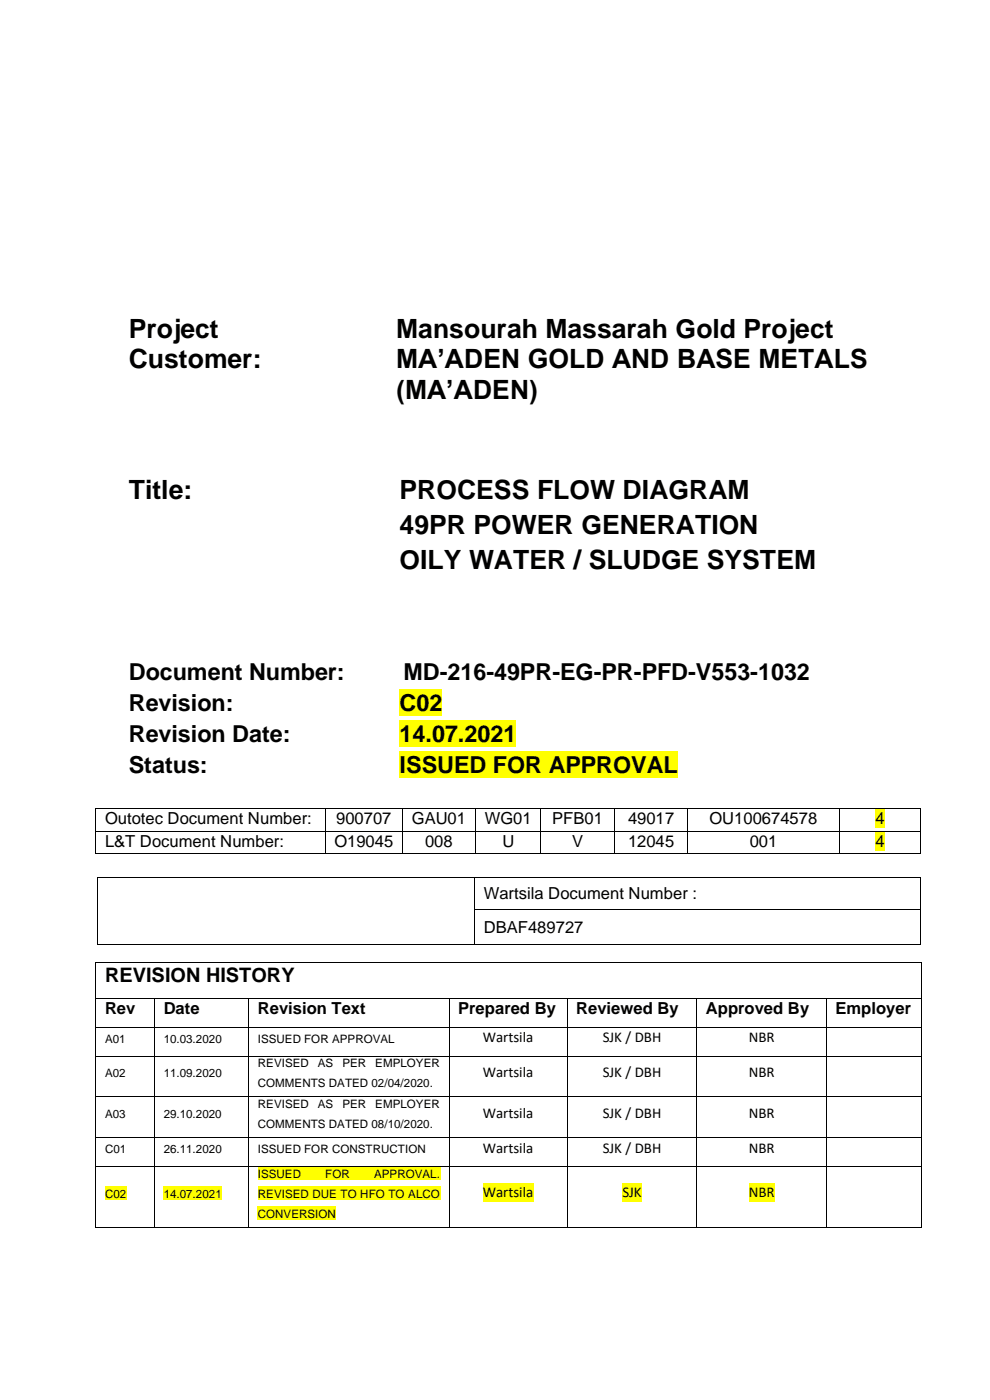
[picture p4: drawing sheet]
<svg xmlns="http://www.w3.org/2000/svg" width="210mm" height="297mm" viewBox="0 0 210 297" stroke-linecap="round" stroke-linejoin="round" font-family="sans-serif">
<defs><g id="words">
<g font-size="5.6">
<text x="27.3" y="71.6">Project</text>
<text x="84" y="71.6">Mansourah Massarah Gold Project</text>
<text x="27.3" y="78.1">Customer:</text>
<text x="84" y="78.1">MA’ADEN GOLD AND BASE METALS</text>
<text x="84" y="84.6">(MA’ADEN)</text>
<text x="27.3" y="105.9">Title:</text>
<text x="84.8" y="105.9">PROCESS FLOW DIAGRAM</text>
<text x="84.8" y="113.3">49PR POWER GENERATION</text>
<text x="84.8" y="120.8">OILY WATER / SLUDGE SYSTEM</text>
</g>
<g font-size="5">
<text x="27.3" y="144.4">Document Number:</text>
<text x="85.6" y="144.4">MD-216-49PR-EG-PR-PFD-V553-1032</text>
<text x="27.3" y="150.9">Revision:</text>
<text x="84.8" y="150.9">C02</text>
<text x="27.3" y="157.5">Revision Date:</text>
<text x="84.8" y="157.5">14.07.2021</text>
<text x="27.3" y="164">Status:</text>
<text x="84.8" y="164">I</text>
<text x="86.2" y="164">SSUED FOR APPROVAL</text>
</g>
<text font-size="4.2" x="22.3" y="208.4">REVISION HISTORY</text>
<g font-size="3.5">
<text x="22.3" y="174.9">Outotec Document Number:</text>
<text x="22.3" y="179.7">L&amp;T Document Number:</text>
<text x="70.9" y="179.7">O19045</text>
<text x="71.3" y="174.9">900707</text>
<text x="87.4" y="174.9">GAU01</text>
<text x="90.2" y="179.7">008</text>
<text x="102.8" y="174.9">WG01</text>
<text x="106.6" y="179.7">U</text>
<text x="117.2" y="174.9">PFB01</text>
<text x="121.4" y="179.7">V</text>
<text x="133.2" y="174.9">49017</text>
<text x="133.2" y="179.7">12045</text>
<text x="150.5" y="174.9">OU100674578</text>
<text x="159" y="179.7">001</text>
<text x="185.7" y="174.9">4</text>
<text x="185.7" y="179.7">4</text>
<text x="102.6" y="190.8">Wartsila Document Number :</text>
<text x="102.6" y="197.9">DBAF489727</text>
<text x="22.3" y="215.2">Rev</text>
<text x="34.7" y="215.2">Date</text>
<text x="54.7" y="215.2">Revision Text</text>
<text x="97.2" y="215.2">Prepared By</text>
<text x="122.2" y="215.2">Reviewed By</text>
<text x="149.8" y="215.2">Approved By</text>
<text x="177.2" y="215.2">Employer</text>
</g>
<g font-size="3.2">
<text x="102.4" y="221.1">Wartsila</text>
<text x="127.9" y="221.1">SJK / DBH</text>
<text x="158.9" y="221.1">NBR</text>
<text x="102.4" y="228.5">Wartsila</text>
<text x="127.9" y="228.5">SJK / DBH</text>
<text x="158.9" y="228.5">NBR</text>
<text x="102.4" y="237.2">Wartsila</text>
<text x="127.9" y="237.2">SJK / DBH</text>
<text x="158.9" y="237.2">NBR</text>
<text x="102.4" y="244.6">Wartsila</text>
<text x="127.9" y="244.6">SJK / DBH</text>
<text x="158.9" y="244.6">NBR</text>
<text x="102.4" y="254">Wartsila</text>
<text x="132" y="254">SJK</text>
<text x="158.9" y="254">NBR</text>
</g>
<g font-size="2.5">
<text x="22.3" y="221.3">A01</text>
<text x="34.7" y="221.3">10.03.2020</text>
<text x="54.7" y="221.3">ISSUED FOR APPROVAL</text>
<text x="54.7" y="226.5">REVISED</text>
<text x="67.4" y="226.5">AS</text>
<text x="72.6" y="226.5">PER</text>
<text x="79.6" y="226.5">EMPLOYER</text>
<text x="22.3" y="228.6">A02</text>
<text x="34.7" y="228.6">11.09.2020</text>
<text x="54.7" y="230.7">COMMENTS DATED 02/04/2020.</text>
<text x="22.3" y="237.3">A03</text>
<text x="34.7" y="237.3">29.10.2020</text>
<text x="54.7" y="235.2">REVISED</text>
<text x="54.7" y="239.4">COMMENTS DATED 08/10/2020.</text>
<text x="67.4" y="235.2">AS</text>
<text x="72.6" y="235.2">PER</text>
<text x="79.6" y="235.2">EMPLOYER</text>
<text x="22.3" y="244.6">C01</text>
<text x="34.7" y="244.6">26.11.2020</text>
<text x="54.7" y="244.6">ISSUED FOR CONSTRUCTION</text>
<text x="54.7" y="249.8">ISSUED</text>
<text x="69" y="249.8">FOR</text>
<text x="79.4" y="249.8">APPROVAL.</text>
<text x="22.3" y="254.1">C02</text>
<text x="34.7" y="254.1">14.07.2021</text>
<text x="54.7" y="254.1">REVISED DUE TO HFO TO ALCO</text>
<text x="54.7" y="258.4">CONVERSION</text>
</g>
</g></defs>
<path d="M84.8 146.3h9v5.7h-9z" fill-rule="evenodd" fill="#ff0"/>
<g fill="#fff">
<path d="M25.4 152.8h57.5v6.6h-57.5z" fill-rule="evenodd"/>
<path d="M27.3 152.8h53.7v6.6h-53.7z" fill-rule="evenodd"/>
</g>
<path d="M84.8 152.8h24.7v5.7h-24.7z" fill-rule="evenodd" fill="#ff0"/>
<g fill="#fff">
<path d="M25.4 159.4h57.5v6.5h-57.5z" fill-rule="evenodd"/>
<path d="M27.3 159.4h53.7v6.5h-53.7z" fill-rule="evenodd"/>
</g>
<path d="M84.8 159.4h58.9v5.7h-58.9z" fill-rule="evenodd" fill="#ff0"/>
<g fill="#000">
<path d="M20.5 186.1h.2v.2h-.2z" fill-rule="evenodd"/>
<path d="M20.5 186.1h.2v.2h-.2z" fill-rule="evenodd"/>
<path d="M20.5 192.8h.2v.2h-.2z" fill-rule="evenodd"/>
<path d="M100.6 186.1h.2v.2h-.2z" fill-rule="evenodd"/>
<path d="M100.6 192.8h.2v.2h-.2z" fill-rule="evenodd"/>
<path d="M195.2 186.1h.2v.2h-.2z" fill-rule="evenodd"/>
<path d="M195.2 186.1h.2v.2h-.2z" fill-rule="evenodd"/>
<path d="M195.2 192.8h.2v.2h-.2z" fill-rule="evenodd"/>
<path d="M20.5 200.3h.2v.1h-.2z" fill-rule="evenodd"/>
<path d="M20.5 200.3h.2v.1h-.2z" fill-rule="evenodd"/>
<path d="M100.6 200.3h.2v.1h-.2z" fill-rule="evenodd"/>
<path d="M195.2 200.3h.2v.1h-.2z" fill-rule="evenodd"/>
<path d="M195.2 200.3h.2v.1h-.2z" fill-rule="evenodd"/>
</g>
<path d="M20.6 186.3v6.5M20.6 193v7.3M20.7 186.2h79.9M100.7 186.3v6.5M100.7 193v7.3M100.8 186.2h94.4M100.8 192.9h94.4M195.3 186.3v6.5M195.3 193v7.3M20.7 200.3h79.9M100.8 200.3h94.4" fill="none" stroke="#000" stroke-width=".21"/>
<path d="M185.7 171.6h2v4.1h-2z" fill-rule="evenodd" fill="#ff0"/>
<g fill="#000">
<path d="M20.3 171.4h.1v.2h-.1z" fill-rule="evenodd"/>
<path d="M20.3 171.4h.1v.2h-.1z" fill-rule="evenodd"/>
<path d="M68.9 171.4h.2v.2h-.2z" fill-rule="evenodd"/>
<path d="M85.3 171.4h.1v.2h-.1z" fill-rule="evenodd"/>
<path d="M100.9 171.4h.1v.2h-.1z" fill-rule="evenodd"/>
<path d="M114.7 171.4h.1v.2h-.1z" fill-rule="evenodd"/>
<path d="M130.3 171.4h.2v.2h-.2z" fill-rule="evenodd"/>
<path d="M145.9 171.4h.1v.2h-.1z" fill-rule="evenodd"/>
<path d="M177.9 171.4h.2v.2h-.2z" fill-rule="evenodd"/>
<path d="M195.3 171.4h.1v.2h-.1z" fill-rule="evenodd"/>
<path d="M195.3 171.4h.1v.2h-.1z" fill-rule="evenodd"/>
</g>
<g fill="none" stroke="#000" stroke-width=".21">
<path d="M20.4 171.6v4.7M20.4 171.5h48.5M69 171.6v4.7M69.1 171.5h16.2M85.4 171.6v4.7M85.4 171.5h15.5M100.9 171.6v4.7M101 171.5h13.7M114.7 171.6v4.7M114.8 171.5h15.5M130.4 171.6v4.7M130.5 171.5h15.4"/>
<path d="M145.9 171.6v4.7M146 171.5h31.9M178 171.6v4.7M178.1 171.5h17.2M195.4 171.6v4.7"/>
</g>
<path d="M185.7 176.4h2v4.1h-2z" fill-rule="evenodd" fill="#ff0"/>
<g fill="#000">
<path d="M20.3 176.3h.1v.1h-.1z" fill-rule="evenodd"/>
<path d="M68.9 176.3h.2v.1h-.2z" fill-rule="evenodd"/>
<path d="M85.3 176.3h.1v.1h-.1z" fill-rule="evenodd"/>
<path d="M100.9 176.3h.1v.1h-.1z" fill-rule="evenodd"/>
<path d="M114.7 176.3h.1v.1h-.1z" fill-rule="evenodd"/>
<path d="M130.3 176.3h.2v.1h-.2z" fill-rule="evenodd"/>
<path d="M145.9 176.3h.1v.1h-.1z" fill-rule="evenodd"/>
<path d="M177.9 176.3h.2v.1h-.2z" fill-rule="evenodd"/>
<path d="M195.3 176.3h.1v.1h-.1z" fill-rule="evenodd"/>
<path d="M20.3 181.1h.1v.2h-.1z" fill-rule="evenodd"/>
<path d="M20.3 181.1h.1v.2h-.1z" fill-rule="evenodd"/>
<path d="M68.9 181.1h.2v.2h-.2z" fill-rule="evenodd"/>
<path d="M85.3 181.1h.1v.2h-.1z" fill-rule="evenodd"/>
<path d="M100.9 181.1h.1v.2h-.1z" fill-rule="evenodd"/>
<path d="M114.7 181.1h.1v.2h-.1z" fill-rule="evenodd"/>
<path d="M130.3 181.1h.2v.2h-.2z" fill-rule="evenodd"/>
<path d="M145.9 181.1h.1v.2h-.1z" fill-rule="evenodd"/>
<path d="M177.9 181.1h.2v.2h-.2z" fill-rule="evenodd"/>
<path d="M195.3 181.1h.1v.2h-.1z" fill-rule="evenodd"/>
<path d="M195.3 181.1h.1v.2h-.1z" fill-rule="evenodd"/>
<path d="M20.3 204.2h.1v.2h-.1z" fill-rule="evenodd"/>
<path d="M20.3 204.2h.1v.2h-.1z" fill-rule="evenodd"/>
<path d="M20.3 211.7h.1v.2h-.1z" fill-rule="evenodd"/>
<path d="M20.3 218h.1v.1h-.1z" fill-rule="evenodd"/>
<path d="M32.7 211.7h.2v.2h-.2z" fill-rule="evenodd"/>
<path d="M32.7 218h.2v.1h-.2z" fill-rule="evenodd"/>
<path d="M52.7 211.7h.2v.2h-.2z" fill-rule="evenodd"/>
<path d="M52.7 218h.2v.1h-.2z" fill-rule="evenodd"/>
<path d="M95.2 211.7h.2v.2h-.2z" fill-rule="evenodd"/>
<path d="M95.2 218h.2v.1h-.2z" fill-rule="evenodd"/>
<path d="M120.3 211.7h.1v.2h-.1z" fill-rule="evenodd"/>
<path d="M120.3 218h.1v.1h-.1z" fill-rule="evenodd"/>
<path d="M147.8 211.7h.1v.2h-.1z" fill-rule="evenodd"/>
<path d="M147.8 218h.1v.1h-.1z" fill-rule="evenodd"/>
<path d="M175.3 211.7h.1v.2h-.1z" fill-rule="evenodd"/>
<path d="M175.3 218h.1v.1h-.1z" fill-rule="evenodd"/>
<path d="M195.4 204.2h.1v.2h-.1z" fill-rule="evenodd"/>
<path d="M195.4 204.2h.1v.2h-.1z" fill-rule="evenodd"/>
<path d="M195.4 211.7h.1v.2h-.1z" fill-rule="evenodd"/>
<path d="M195.4 218h.1v.1h-.1z" fill-rule="evenodd"/>
<path d="M20.3 224h.1v.1h-.1z" fill-rule="evenodd"/>
<path d="M20.3 232.7h.1v.1h-.1z" fill-rule="evenodd"/>
<path d="M32.7 224h.2v.1h-.2z" fill-rule="evenodd"/>
<path d="M32.7 232.7h.2v.1h-.2z" fill-rule="evenodd"/>
<path d="M52.7 224h.2v.1h-.2z" fill-rule="evenodd"/>
<path d="M52.7 232.7h.2v.1h-.2z" fill-rule="evenodd"/>
<path d="M95.2 224h.2v.1h-.2z" fill-rule="evenodd"/>
<path d="M95.2 232.7h.2v.1h-.2z" fill-rule="evenodd"/>
<path d="M120.3 224h.1v.1h-.1z" fill-rule="evenodd"/>
<path d="M120.3 232.7h.1v.1h-.1z" fill-rule="evenodd"/>
<path d="M147.8 224h.1v.1h-.1z" fill-rule="evenodd"/>
<path d="M147.8 232.7h.1v.1h-.1z" fill-rule="evenodd"/>
<path d="M175.3 224h.1v.1h-.1z" fill-rule="evenodd"/>
<path d="M175.3 232.7h.1v.1h-.1z" fill-rule="evenodd"/>
<path d="M195.4 224h.1v.1h-.1z" fill-rule="evenodd"/>
<path d="M195.4 232.7h.1v.1h-.1z" fill-rule="evenodd"/>
<path d="M20.3 241.3h.1v.2h-.1z" fill-rule="evenodd"/>
<path d="M32.7 241.3h.2v.2h-.2z" fill-rule="evenodd"/>
<path d="M52.7 241.3h.2v.2h-.2z" fill-rule="evenodd"/>
<path d="M95.2 241.3h.2v.2h-.2z" fill-rule="evenodd"/>
<path d="M120.3 241.3h.1v.2h-.1z" fill-rule="evenodd"/>
<path d="M147.8 241.3h.1v.2h-.1z" fill-rule="evenodd"/>
<path d="M175.3 241.3h.1v.2h-.1z" fill-rule="evenodd"/>
<path d="M195.4 241.3h.1v.2h-.1z" fill-rule="evenodd"/>
</g>
<g fill="none" stroke="#000" stroke-width=".21">
<path d="M20.4 176.4v4.7M20.4 176.3h48.5M69 176.4v4.7M69.1 176.3h16.2M85.4 176.4v4.7M85.4 176.3h15.5M100.9 176.4v4.7M101 176.3h13.7M114.7 176.4v4.7M114.8 176.3h15.5M130.4 176.4v4.7M130.5 176.3h15.4"/>
<path d="M145.9 176.4v4.7M146 176.3h31.9M178 176.4v4.7M178.1 176.3h17.2M195.4 176.4v4.7M20.4 181.2h48.5M69.1 181.2h16.2M85.4 181.2h15.5M101 181.2h13.7M114.8 181.2h15.5M130.5 181.2h15.4M146 181.2h31.9"/>
<path d="M178.1 181.2h17.2M20.4 204.4v7.3M20.4 211.9v6.1M20.4 218.1v5.9M20.4 204.3h175M20.4 211.8h12.3M20.4 218.1h12.3M32.8 211.9v6.1M32.8 218.1v5.9M32.9 211.8h19.8M32.9 218.1h19.8M52.8 211.9v6.1"/>
<path d="M52.8 218.1v5.9M52.9 211.8h42.3M52.9 218.1h42.3M95.3 211.9v6.1M95.3 218.1v5.9M95.4 211.8h24.9M95.4 218.1h24.9M120.3 211.9v6.1M120.3 218.1v5.9M120.4 211.8h27.4M120.4 218.1h27.4M147.9 211.9v6.1"/>
<path d="M147.9 218.1v5.9M147.9 211.8h27.4M147.9 218.1h27.4M175.3 211.9v6.1M175.3 218.1v5.9M175.4 211.8h20M175.4 218.1h20M195.4 204.4v7.3M195.4 211.9v6.1M195.4 218.1v5.9M20.4 224.1v8.6M20.4 232.8v8.5"/>
<path d="M20.4 224.1h12.3M20.4 232.7h12.3M32.8 224.1v8.6M32.8 232.8v8.5M32.9 224.1h19.8M32.9 232.7h19.8M52.8 224.1v8.6M52.8 232.8v8.5M52.9 224.1h42.3M52.9 232.7h42.3M95.3 224.1v8.6M95.3 232.8v8.5"/>
<path d="M95.4 224.1h24.9M95.4 232.7h24.9M120.3 224.1v8.6M120.3 232.8v8.5M120.4 224.1h27.4M120.4 232.7h27.4M147.9 224.1v8.6M147.9 232.8v8.5M147.9 224.1h27.4M147.9 232.7h27.4M175.3 224.1v8.6M175.3 232.8v8.5"/>
<path d="M175.4 224.1h20M175.4 232.7h20M195.4 224.1v8.6M195.4 232.8v8.5M20.4 241.5v5.8M20.4 241.4h12.3M32.8 241.5v5.8M32.9 241.4h19.8M52.8 241.5v5.8M52.9 241.4h42.3M95.3 241.5v5.8M95.4 241.4h24.9"/>
<path d="M120.3 241.5v5.8M120.4 241.4h27.4M147.9 241.5v5.8M147.9 241.4h27.4M175.3 241.5v5.8M175.4 241.4h20M195.4 241.5v5.8"/>
</g>
<g fill="#ff0">
<path d="M22.3 251.8h4.5v2.8h-4.5z" fill-rule="evenodd"/>
<path d="M34.7 251.8h12.4v2.8h-12.4z" fill-rule="evenodd"/>
<path d="M54.7 247.5h38.7v2.9h-38.7z" fill-rule="evenodd"/>
<path d="M54.7 251.8h38.7v2.8h-38.7z" fill-rule="evenodd"/>
<path d="M54.7 256h16.6v2.9h-16.6z" fill-rule="evenodd"/>
<path d="M102.4 251h10.8v3.9h-10.8z" fill-rule="evenodd"/>
<path d="M132 251h4.1v3.9h-4.1z" fill-rule="evenodd"/>
<path d="M158.9 251h5.5v3.9h-5.5z" fill-rule="evenodd"/>
</g>
<g fill="#000">
<path d="M20.3 247.3h.1v.2h-.1z" fill-rule="evenodd"/>
<path d="M32.7 247.3h.2v.2h-.2z" fill-rule="evenodd"/>
<path d="M52.7 247.3h.2v.2h-.2z" fill-rule="evenodd"/>
<path d="M95.2 247.3h.2v.2h-.2z" fill-rule="evenodd"/>
<path d="M120.3 247.3h.1v.2h-.1z" fill-rule="evenodd"/>
<path d="M147.8 247.3h.1v.2h-.1z" fill-rule="evenodd"/>
<path d="M175.3 247.3h.1v.2h-.1z" fill-rule="evenodd"/>
<path d="M195.4 247.3h.1v.2h-.1z" fill-rule="evenodd"/>
<path d="M20.3 260.3h.1v.2h-.1z" fill-rule="evenodd"/>
<path d="M20.3 260.3h.1v.2h-.1z" fill-rule="evenodd"/>
<path d="M32.7 260.3h.2v.2h-.2z" fill-rule="evenodd"/>
<path d="M52.7 260.3h.2v.2h-.2z" fill-rule="evenodd"/>
<path d="M95.2 260.3h.2v.2h-.2z" fill-rule="evenodd"/>
<path d="M120.3 260.3h.1v.2h-.1z" fill-rule="evenodd"/>
<path d="M147.8 260.3h.1v.2h-.1z" fill-rule="evenodd"/>
<path d="M175.3 260.3h.1v.2h-.1z" fill-rule="evenodd"/>
<path d="M195.4 260.3h.1v.2h-.1z" fill-rule="evenodd"/>
<path d="M195.4 260.3h.1v.2h-.1z" fill-rule="evenodd"/>
</g>
<g fill="none" stroke="#000" stroke-width=".21">
<path d="M20.4 247.5v12.8M20.4 247.4h12.3M32.8 247.5v12.8M32.9 247.4h19.8M52.8 247.5v12.8M52.9 247.4h42.3M95.3 247.5v12.8M95.4 247.4h24.9M120.3 247.5v12.8M120.4 247.4h27.4M147.9 247.5v12.8M147.9 247.4h27.4"/>
<path d="M175.3 247.5v12.8M175.4 247.4h20M195.4 247.5v12.8M20.4 260.4h12.3M32.9 260.4h19.8M52.9 260.4h42.3M95.4 260.4h24.9M120.4 260.4h27.4M147.9 260.4h27.4M175.4 260.4h20"/>
</g>
<use href="#words"/>
</svg>
